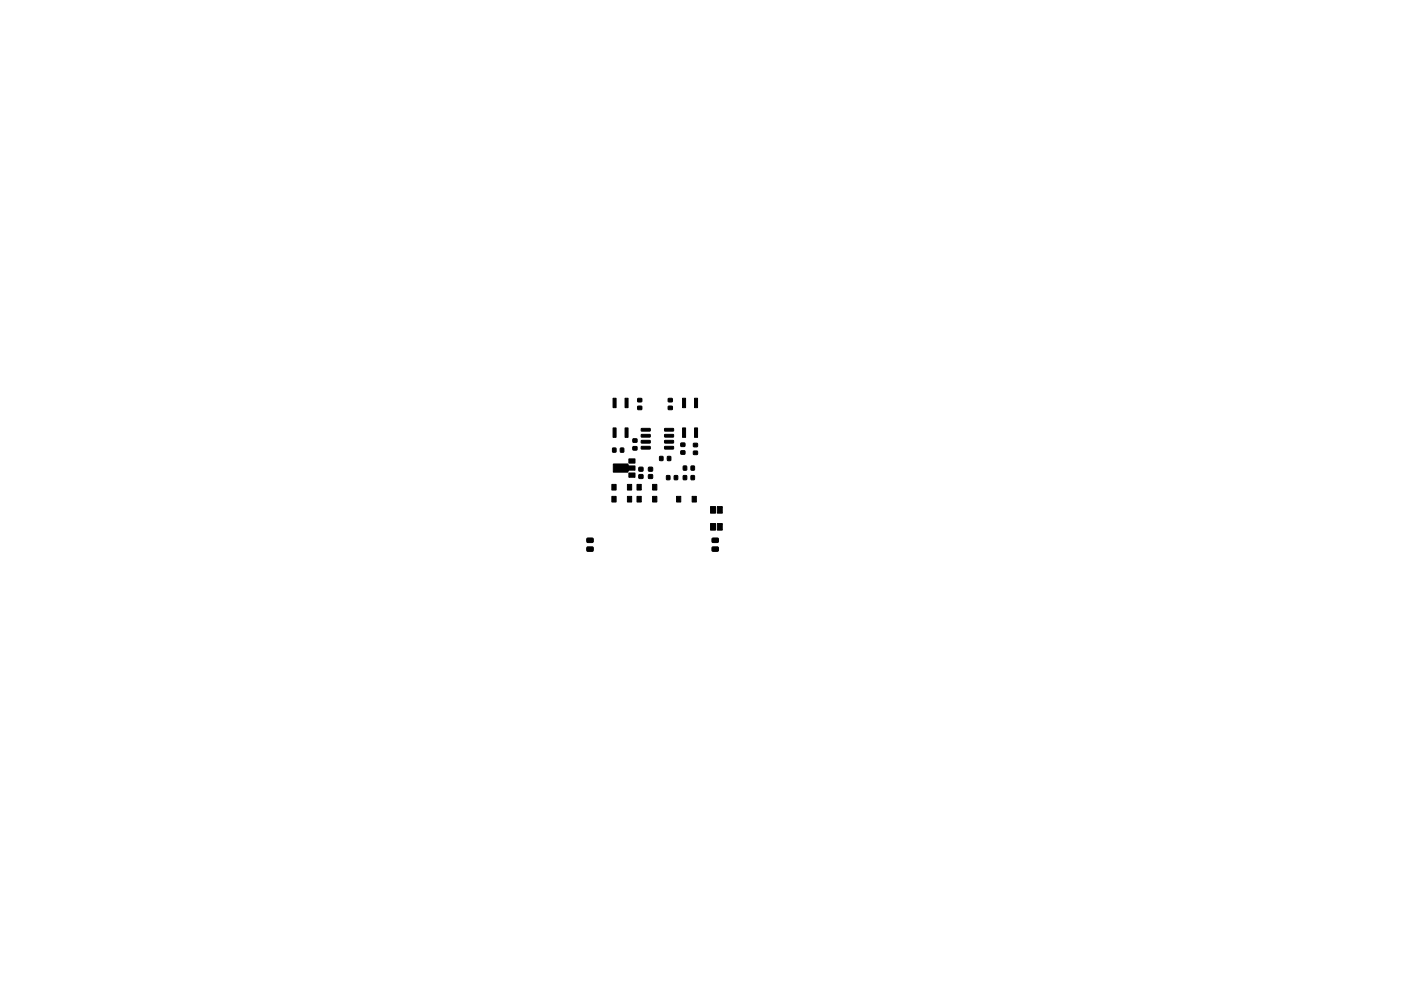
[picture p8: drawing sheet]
<svg xmlns="http://www.w3.org/2000/svg" width="297mm" height="210mm" viewBox="0 0 297 210" stroke-linecap="round" stroke-linejoin="round" font-family="sans-serif">
<g fill="#000" stroke="#000" stroke-width=".21">
<path d="M129.9 95.1h.7v.8h-.7zM130 90.8h.6v2h-.6zM130 84.5h.6v2h-.6zM130 98.4h3.2v.5h1.4v.9h-1.4v.4h-3.2zM131.5 95.1h.7v.8h-.7zM132.5 90.8h.7v2h-.7zM132.5 84.5h.7v2h-.7zM133.3 97.4h1.3v.9h-1.3zM134.2 94.8h.8v.7h-.8zM134.2 93.1h.8v.7h-.8zM135.2 84.6h.9v.6h-.9zM135.2 86.2h.9v.7h-.9z"/>
<path d="M136 94.7h1.8l.1 .5-1.9 .1zM136 93.5l1.8-.1 .1 .5-1.9 .1zM136 92.2h1.8l.1 .5h-1.9zM136 90.9h1.8l.1 .5-1.9 .1zM135.5 99.2h.8v.7h-.8zM137.5 99.2h.8v.7h-.8zM139.9 96.9h.6v.8h-.6zM140.9 90.9h1.8l.1 .5-1.8 .1zM140.9 92.2h1.8l.1 .5h-1.8zM140.9 93.5l1.8-.1 .1 .5-1.8 .1zM140.9 94.7h1.8l.1 .5-1.8 .1zM141.7 84.6h.8v.6h-.8z"/>
<path d="M141.7 86.2h.8v.7h-.8zM141.5 96.9h.7v.8h-.7zM144.7 84.5h.7v2h-.7zM144.7 90.8h.7v2h-.7zM144.9 98.9h.7v.8h-.7zM144.4 95.7h.8v.6h-.8zM144.4 94h.8v.7h-.8zM146.5 98.9h.7v.8h-.7zM147.3 84.5h.6v2h-.6zM147.3 90.8h.6v2h-.6zM147 95.7h.9v.7h-.9zM147 94.1h.9v.7h-.9z"/>
<path d="M124.5 116.1l1.1-.1 .2 .3v.5l-.2 .2h-1.1l-.1-.3zM124.5 114.2h1.1l.2 .2v.6l-.2 .1h-1.1l-.1-.2zM129.7 102.8h.9v1.2h-.9zM129.7 105.3h.9v1.2h-.9zM133 102.8h.9v1.2h-.9zM133 105.3h.9v1.2h-.9zM133.3 100.4h1.3v.9h-1.3zM135.1 102.8h.9v1.2h-.9zM135.1 105.3h.9v1.2h-.9zM135.5 100.7h.8v.8h-.8zM137.5 100.7h.8v.8h-.8zM138.4 102.8h.9v1.2h-.9z"/>
<path d="M138.4 105.3h.9v1.2h-.9zM141.3 100.9h.7v.9h-.7zM143 100.9h.7v.9h-.7zM143.4 105.3h.9v1.2h-.9zM144.9 100.9h.7v.9h-.7zM146.7 105.3h.9v1.2h-.9zM146.5 100.9h.7v.9h-.7zM150.6 107.5h1.1v1.4h-1.1zM150.6 111.1h1.1v1.4h-1.1zM151 116.1l1.2-.1 .1 .3v.5l-.2 .2h-1l-.2-.3zM151 114.2h1.2l.1 .2v.6l-.2 .1h-1l-.2-.2zM152.1 107.5h1v1.4h-1z"/>
<path d="M152.1 111.1h1v1.4h-1z"/>
</g>
</svg>
